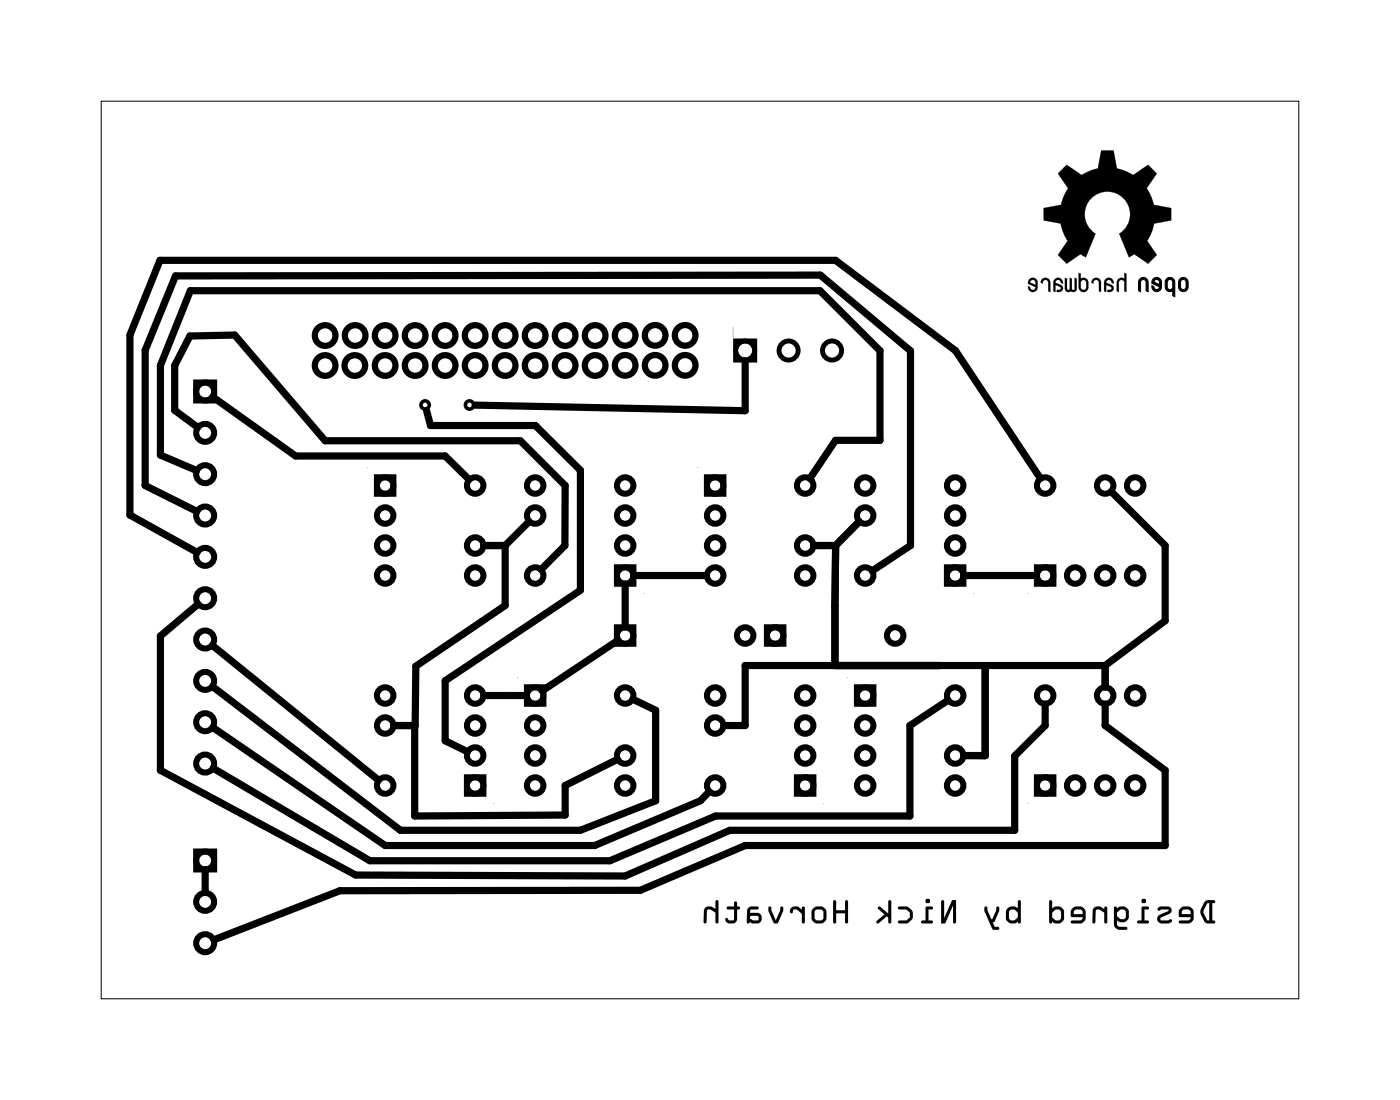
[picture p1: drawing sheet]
<svg xmlns="http://www.w3.org/2000/svg" width="119mm" height="93mm" viewBox="0 0 119 93" stroke-linecap="round" stroke-linejoin="round" font-family="sans-serif">
<path d="M8.6 8.6h101.4v76h-101.4zM96.5 23.6a.4 .4 0 0 1 .5-.1 .4 .4 0 0 1 .2 .4v.8l-.2-.1v-.7a.23 .23 0 0 0-.2-.2 .23 .23 0 0 0-.2 .2v.8l-.2-.1v-.7zM97.6 23.6a.41 .41 0 0 1 .5-.1 .41 .41 0 0 1 .2 .4v.4a.41 .41 0 0 1-.4 .4 .41 .41 0 0 1-.4-.5l.2 .1a.23 .23 0 0 0 .2 .2 .23 .23 0 0 0 .3-.2l-.7-.3zM97.8 23.7a.23 .23 0 0 1 .2 0 .23 .23 0 0 1 .2 .2v.2l-.5-.2zM98.8 23.6a.41 .41 0 0 1 .4-.1 .41 .41 0 0 1 .3 .4v1.2l-.2-.1v-.4a.41 .41 0 0 1-.6-.3v-.4zM98.9 23.7h.2h.1l.1 .6a.23 .23 0 0 1-.2 .2 .23 .23 0 0 1-.3-.2zM99.9 23.6a.41 .41 0 0 1 .4-.1 .41 .41 0 0 1 .3 .4v.4a.41 .41 0 0 1-.4 .4 .41 .41 0 0 1-.4-.4v-.4zM100 23.7h.2h.2v.6a.23 .23 0 0 1-.2 .2 .23 .23 0 0 1-.2-.2z" fill="none" stroke="#000" stroke-width=".08"/>
<g fill="none" stroke="#000" stroke-width=".51">
<path d="M16.6 32.4h1.5v1.5h-1.5zM31.9 40.4h1.4v1.4h-1.4zM44.6 58.2h1.4v1.4h-1.4zM52.2 53.1h1.4v1.4h-1.4zM52.2 48h1.4v1.4h-1.4zM59.9 40.4h1.3v1.4h-1.3zM64.9 53.1h1.4v1.4h-1.4zM72.6 58.2h1.3v1.4h-1.3zM80.2 48h1.4v1.4h-1.4zM87.8 48h1.4v1.4h-1.4zM16.6 72.1h1.5v1.5h-1.5zM39.5 65.8h1.4v1.4h-1.4z"/>
<path d="M67.5 65.8h1.4v1.4h-1.4zM87.8 65.8h1.4v1.4h-1.4z"/>
<circle cx="17.4" cy="36.6" r=".76"/>
<circle cx="17.4" cy="33.1" r=".76"/>
<circle cx="17.4" cy="57.6" r=".76"/>
<circle cx="17.4" cy="54.1" r=".76"/>
<circle cx="17.4" cy="43.6" r=".76"/>
<circle cx="17.4" cy="40.1" r=".76"/>
<circle cx="17.4" cy="47.1" r=".76"/>
<circle cx="17.4" cy="50.6" r=".76"/>
<circle cx="32.6" cy="43.6" r=".7"/>
<circle cx="32.6" cy="46.2" r=".7"/>
<circle cx="32.6" cy="48.7" r=".7"/>
<circle cx="32.6" cy="41.1" r=".7"/>
<circle cx="32.6" cy="58.9" r=".7"/>
<circle cx="40.2" cy="46.2" r=".7"/>
<circle cx="40.2" cy="48.7" r=".7"/>
<circle cx="40.2" cy="41.1" r=".7"/>
<circle cx="40.2" cy="58.9" r=".7"/>
<circle cx="45.3" cy="58.9" r=".7"/>
<circle cx="45.3" cy="48.7" r=".7"/>
<circle cx="45.3" cy="43.6" r=".7"/>
<circle cx="45.3" cy="41.1" r=".7"/>
<circle cx="52.9" cy="53.8" r=".7"/>
<circle cx="52.9" cy="58.9" r=".7"/>
<circle cx="52.9" cy="48.7" r=".7"/>
<circle cx="52.9" cy="46.2" r=".7"/>
<circle cx="52.9" cy="43.6" r=".7"/>
<circle cx="52.9" cy="41.1" r=".7"/>
<circle cx="60.6" cy="46.2" r=".7"/>
<circle cx="60.6" cy="43.6" r=".7"/>
<circle cx="60.6" cy="48.7" r=".7"/>
<circle cx="60.6" cy="41.1" r=".7"/>
<circle cx="60.6" cy="58.9" r=".7"/>
<circle cx="63.1" cy="53.8" r=".7"/>
<circle cx="65.6" cy="53.8" r=".7"/>
<circle cx="68.2" cy="46.2" r=".7"/>
<circle cx="68.2" cy="48.7" r=".7"/>
<circle cx="68.2" cy="41.1" r=".7"/>
<circle cx="68.2" cy="58.9" r=".7"/>
<circle cx="73.3" cy="58.9" r=".7"/>
<circle cx="73.3" cy="48.7" r=".7"/>
<circle cx="73.3" cy="43.6" r=".7"/>
<circle cx="73.3" cy="41.1" r=".7"/>
<circle cx="75.8" cy="53.8" r=".7"/>
<circle cx="80.9" cy="58.9" r=".7"/>
<circle cx="80.9" cy="48.7" r=".7"/>
<circle cx="80.9" cy="46.2" r=".7"/>
<circle cx="80.9" cy="43.6" r=".7"/>
<circle cx="80.9" cy="41.1" r=".7"/>
<circle cx="88.5" cy="58.9" r=".7"/>
<circle cx="88.5" cy="41.1" r=".7"/>
<circle cx="88.5" cy="48.7" r=".7"/>
<circle cx="91" cy="48.7" r=".7"/>
<circle cx="93.6" cy="41.1" r=".7"/>
<circle cx="93.6" cy="58.9" r=".7"/>
<circle cx="93.6" cy="48.7" r=".7"/>
<circle cx="96.1" cy="41.1" r=".7"/>
<circle cx="96.1" cy="58.9" r=".7"/>
<circle cx="96.1" cy="48.7" r=".7"/>
<circle cx="17.4" cy="61.1" r=".76"/>
<circle cx="17.4" cy="76.4" r=".76"/>
<circle cx="17.4" cy="72.9" r=".76"/>
<circle cx="17.4" cy="79.9" r=".76"/>
<circle cx="17.4" cy="64.6" r=".76"/>
<circle cx="32.6" cy="66.5" r=".7"/>
<circle cx="32.6" cy="61.4" r=".7"/>
<circle cx="40.2" cy="66.5" r=".7"/>
<circle cx="40.2" cy="64" r=".7"/>
<circle cx="40.2" cy="61.4" r=".7"/>
<circle cx="45.3" cy="64" r=".7"/>
<circle cx="45.3" cy="66.5" r=".7"/>
<circle cx="45.3" cy="61.4" r=".7"/>
<circle cx="52.9" cy="64" r=".7"/>
<circle cx="52.9" cy="66.5" r=".7"/>
<circle cx="60.6" cy="66.5" r=".7"/>
<circle cx="60.6" cy="61.4" r=".7"/>
<circle cx="68.2" cy="66.5" r=".7"/>
<circle cx="68.2" cy="61.4" r=".7"/>
<circle cx="68.2" cy="64" r=".7"/>
<circle cx="73.3" cy="66.5" r=".7"/>
<circle cx="73.3" cy="64" r=".7"/>
<circle cx="73.3" cy="61.4" r=".7"/>
<circle cx="80.9" cy="66.5" r=".7"/>
<circle cx="80.9" cy="64" r=".7"/>
<circle cx="88.5" cy="66.5" r=".7"/>
<circle cx="91" cy="66.5" r=".7"/>
<circle cx="93.6" cy="66.5" r=".7"/>
<circle cx="96.1" cy="66.5" r=".7"/>
</g>
<g fill="none" stroke="#000" stroke-width=".42">
<circle cx="63.1" cy="29.7" r=".81"/>
<circle cx="66.8" cy="29.7" r=".81"/>
<circle cx="70.4" cy="29.7" r=".81"/>
</g>
<g fill="#000">
<path d="M89.6 14.7l.7-.7 1.3 .8 .6-.3 .8-.2 .2-1.6h1.1l.3 1.6 .7 .2 .6 .3 1.3-.8 .7 .7-.8 1.2 .3 .7 .3 .7 1.5 .3v1.1l-1.5 .2-.2 .8-.4 .7 .8 1.2-.7 .7-1.2-.8-.4 .3-.8-2a1.92 1.92 0 0 0 .4-2.9 1.92 1.92 0 0 0-2.9 0 1.92 1.92 0 0 0 .5 2.9l-.9 2-.4-.3-1.2 .8-.7-.7 .8-1.2-.4-.7-.2-.8-1.4-.2v-1.1l1.4-.3 .3-.7 .3-.7zM88.2 23.6a.41 .41 0 0 1 .5 0 .41 .41 0 0 1 .2 .3v.8h-.1v-.8a.24 .24 0 0 0-.3-.2 .24 .24 0 0 0-.2 .3l-.2-.1zM89.3 23.6a.41 .41 0 0 1 .5 0 .41 .41 0 0 1 .2 .4l-.2-.1a.23 .23 0 0 0-.2-.2 .23 .23 0 0 0-.2 .2l.5 .3a.35 .35 0 0 1 0 .5 .35 .35 0 0 1-.5 0l.1-.2h.2l.1-.1-.1-.1-.3-.2v.6h-.2v-.8zM90.2 23.5l.1 .1v.8a.14 .14 0 0 0 .2 .2 .12 .12 0 0 0 .1-.2v-.9l.2 .1v.8a.12 .12 0 0 0 .1 .2 .12 .12 0 0 0 .1-.2v-.9l.2 .1v.8a.29 .29 0 0 1-.2 .3 .29 .29 0 0 1-.3-.1l-.4 .1-.1-.2zM92.5 23.6a.4 .4 0 0 1 .5 0 .4 .4 0 0 1 .2 .3v.8h-.2v-.8a.24 .24 0 0 0-.2-.2 .24 .24 0 0 0-.2 .3l-.2-.1zM93.6 23.6a.41 .41 0 0 1 .5 0 .41 .41 0 0 1 .2 .4l-.2-.1a.23 .23 0 0 0-.2-.2 .23 .23 0 0 0-.2 .2l.5 .3a.35 .35 0 0 1 0 .5 .35 .35 0 0 1-.5 0l.1-.2h.2l.1-.1-.1-.1-.4-.2v.6h-.1v-.8zM95.2 23.1l.2 .1v1.5h-.2v-.8a.23 .23 0 0 0-.2-.2 .23 .23 0 0 0-.3 .2v.8h-.1v-.8a.41 .41 0 0 1 .6-.3zM96.5 23.6a.4 .4 0 0 1 .5-.1 .4 .4 0 0 1 .2 .4v.8l-.2-.1v-.7a.23 .23 0 0 0-.2-.2 .23 .23 0 0 0-.2 .2v.8l-.2-.1v-.7z"/>
<path d="M89.6 14.7l.7-.7 1.3 .8 .6-.3 .8-.2 .2-1.6h1.1l.3 1.6 .7 .2 .6 .3 1.3-.8 .7 .7-.8 1.2 .3 .7 .3 .8 1.5 .2v1.1l-1.5 .2-.2 .8-.4 .7 .8 1.2-.7 .7-1.2-.8-.4 .3-.8-2a1.93 1.93 0 0 0 .6-2.7 1.93 1.93 0 0 0-2.7-.6 1.93 1.93 0 0 0-.5 2.8l.6 .5-.9 2-.4-.3-1.2 .8-.7-.7 .8-1.2-.4-.7-.2-.8-1.4-.2v-1.1l1.4-.2 .3-.8 .3-.7zM89.6 14.7l.8 1.2-.3 .7-.3 .7-1.4 .3v1.1l1.4 .2 .2 .8 .4 .7-.8 1.2 .7 .7 1.2-.8 .4 .3 .9-2a1.92 1.92 0 0 1-.5-2.9 1.92 1.92 0 0 1 2.9 0 1.92 1.92 0 0 1-.4 2.9l.8 2 .4-.3 1.2 .8 .8-.7-.9-1.2 .4-.7 .2-.8 1.5-.2v-1.1l-1.5-.3-.2-.7-.4-.7 .9-1.2-.8-.8-1.3 .9-.6-.3-.7-.2-.3-1.6h-1.1l-.2 1.6-.8 .2-.6 .3-1.3-.9z"/>
<path d="M62.1 27.7v1h2v2h-2zM62.5 29.7a.6 .6 0 0 0 1.2 0 .6 .6 0 0 0-1.2 0z"/>
<path d="M87.2 23.6l-.2 .4 .7 .3a.23 .23 0 0 1-.3 .3 .23 .23 0 0 1-.2-.3l-.2-.1a.41 .41 0 0 0 .4 .5 .41 .41 0 0 0 .4-.4v-.4a.4 .4 0 0 0-.2-.4 .4 .4 0 0 0-.4 .1zM87.3 23.8a.23 .23 0 0 1 .2-.1 .23 .23 0 0 1 .2 .2v.2l-.5-.2z"/>
<path d="M87.2 23.6l-.2 .4 .7 .3-.1 .2h-.2l-.4-.3 .2 .4a.41 .41 0 0 0 .4 .1 .41 .41 0 0 0 .3-.4v-.4l-.2-.3a.42 .42 0 0 0-.5 0zM87.2 23.6a.39 .39 0 0 1 .4 0 .39 .39 0 0 1 .2 .3v.4a.4 .4 0 0 1-.4 .4 .4 .4 0 0 1-.4-.5l.2 .1a.24 .24 0 0 0 .2 .3 .24 .24 0 0 0 .3-.3l-.7-.3zM87.3 23.8a.23 .23 0 0 1 .2-.1 .23 .23 0 0 1 .2 .2v.2l-.5-.2zM87.3 23.8l-.1 .1 .5 .2-.1-.3-.1-.1z"/>
<path d="M88.2 23.6l-.1 .3 .2 .1v-.1a.24 .24 0 0 1 .1-.2 .24 .24 0 0 1 .3 .1v.9h.2v-.8a.42 .42 0 0 0-.2-.4 .42 .42 0 0 0-.5 .1zM88.2 23.6a.42 .42 0 0 1 .6 0l.1 .3v.8h-.1v-.8a.24 .24 0 0 0-.2-.2 .24 .24 0 0 0-.2 .1l-.1 .2-.2-.1z"/>
<path d="M89.3 23.6l-.1 .3v.8h.2v-.6l.4 .2a.17 .17 0 0 1-.1 .2 .17 .17 0 0 1-.2 0l-.1 .2a.35 .35 0 0 0 .5-.1 .35 .35 0 0 0-.1-.5l-.4-.2a.23 .23 0 0 1 .2-.2 .23 .23 0 0 1 .2 .2l.2 .1-.1-.4a.39 .39 0 0 0-.6 0zM89.3 23.6a.4 .4 0 0 1 .5 0 .4 .4 0 0 1 .2 .4l-.2-.1-.1-.2-.3 .1-.1 .1 .6 .3 .1 .3-.2 .2h-.4l.1-.2h.2l.1-.1-.1-.1-.4-.2 .1 .6h-.2v-.8z"/>
<path d="M90.2 23.5v1.1l.3 .1 .2-.1a.3 .3 0 0 0 .3 .1 .3 .3 0 0 0 .2-.3v-.8l-.2-.1v.9l-.1 .1-.1-.1v-.8l-.2-.1v.9l-.1 .1-.2-.1v-.8zM90.2 23.5l.1 .1v.8l.2 .2 .1-.2v-.9l.2 .1-.1 .8a.14 .14 0 0 0 .2 .2 .13 .13 0 0 0 .1-.2v-.9l.2 .1-.1 .9-.1 .2-.3-.1a.28 .28 0 0 1-.3 .1 .28 .28 0 0 1-.2-.3z"/>
<path d="M91.3 23.1v1.2a.42 .42 0 0 0 .4 .4 .42 .42 0 0 0 .5-.4v-.4l-.2-.3a.4 .4 0 0 0-.5 0v-.4zM91.3 23.1l.2 .1v.4a.39 .39 0 0 1 .6 .3v.4l-.1 .3a.42 .42 0 0 1-.5 0l-.2-.3zM91.6 23.8l.1-.1 .2 .1 .1 .5-.1 .2a.24 .24 0 0 1-.3 0 .24 .24 0 0 1-.1-.2zM91.6 23.8l-.1 .5 .1 .2a.23 .23 0 0 0 .2 0 .23 .23 0 0 0 .2-.2v-.4a.23 .23 0 0 0-.2-.2 .23 .23 0 0 0-.2 .1z"/>
<path d="M91.3 23.1v1.2a.41 .41 0 0 0 .4 .4 .41 .41 0 0 0 .4-.4v-.4a.41 .41 0 0 0-.6-.3v-.4zM91.6 23.8l.1-.1 .2 .1 .1 .5a.23 .23 0 0 1-.3 .3 .23 .23 0 0 1-.2-.3z"/>
<path d="M92.5 23.6l-.1 .3 .2 .1v-.2h.4v.9h.2v-.8l-.1-.3a.42 .42 0 0 0-.6 0zM92.5 23.6a.39 .39 0 0 1 .5 0 .39 .39 0 0 1 .2 .3v.8h-.2l.1-.8a.24 .24 0 0 0-.3-.2 .24 .24 0 0 0-.2 .3l-.2-.1z"/>
<path d="M93.6 23.6l-.1 .3v.8h.2l-.1-.6 .4 .2 .1 .1-.1 .1h-.2l-.1 .2a.35 .35 0 0 0 .5-.1 .35 .35 0 0 0-.1-.5l-.4-.2a.24 .24 0 0 1 .1-.2 .24 .24 0 0 1 .2 .1l.1 .2h.2a.43 .43 0 0 0-.2-.4 .43 .43 0 0 0-.5 0zM93.6 23.6a.41 .41 0 0 1 .6 0l.1 .4-.2-.1a.24 .24 0 0 0-.2-.2 .24 .24 0 0 0-.3 .2l.5 .2 .2 .3-.1 .2-.1 .1h-.4l.1-.2a.18 .18 0 0 0 .2 0 .18 .18 0 0 0 .1-.2l-.5-.2 .1 .6h-.2v-.8z"/>
<path d="M95.2 23.1v.5a.4 .4 0 0 0-.5 0l-.2 .3v.8h.2v-.8a.24 .24 0 0 1 .2-.2 .24 .24 0 0 1 .2 .1l.1 .9h.2v-1.5zM95.2 23.1l.2 .1v1.5h-.2v-.8a.24 .24 0 0 0-.1-.2 .24 .24 0 0 0-.3 .1l-.1 .1v.8h-.1v-.8a.4 .4 0 0 1 .2-.3 .4 .4 0 0 1 .4 0z"/>
<path d="M97.6 23.6a.41 .41 0 0 1 .5-.1 .41 .41 0 0 1 .2 .4v.4a.41 .41 0 0 1-.4 .4 .41 .41 0 0 1-.4-.5l.2 .1a.23 .23 0 0 0 .2 .2 .23 .23 0 0 0 .3-.2l-.7-.3zM97.8 23.7l-.1 .2 .5 .2v-.2a.23 .23 0 0 0-.2-.2 .23 .23 0 0 0-.2 0z"/>
<path d="M98.8 23.6a.41 .41 0 0 1 .4-.1 .41 .41 0 0 1 .3 .4v1.2l-.2-.1v-.4a.41 .41 0 0 1-.6-.3v-.4zM98.9 23.7l-.1 .6a.23 .23 0 0 0 .3 .2 .23 .23 0 0 0 .2-.2l-.1-.6h-.1z"/>
<path d="M99.9 23.6a.41 .41 0 0 1 .4-.1 .41 .41 0 0 1 .3 .4v.4a.41 .41 0 0 1-.4 .4 .41 .41 0 0 1-.4-.4v-.4zM100 23.7v.6a.23 .23 0 0 0 .2 .2 .23 .23 0 0 0 .2-.2v-.6h-.2z"/>
<path d="M102 76.3l-.4 .8 .1 .4 .4 .6 .7 .1a.13 .13 0 0 0 .1-.1 .13 .13 0 0 0-.1-.2h-.2v-1.4h.2a.13 .13 0 0 0 .1-.2 .13 .13 0 0 0-.1-.1h-.6zM102 76.3l.2-.1h.6a.13 .13 0 0 1 .1 .1 .13 .13 0 0 1-.1 .2h-.2v1.4h.2a.13 .13 0 0 1 .1 .2 .13 .13 0 0 1-.1 .1h-.6l-.3-.2a1.1 1.1 0 0 1 0-1.6zM102.2 76.5h.2v1.4h-.2l-.3-.7zM102.2 76.5l-.3 .7 .3 .7h.2v-1.4zM99.9 76.9l-.1 .3v.4l1 .1-.2 .2h-.7a.13 .13 0 0 0-.1 .2 .13 .13 0 0 0 .1 .1h.8l.2-.2a1.05 1.05 0 0 0 .2-.9l-.2-.2a.63 .63 0 0 0-.7-.2zM99.9 76.9l.3-.1h.5l.4 .3a1.06 1.06 0 0 1-.2 .9l-.2 .2h-.8a.13 .13 0 0 1-.1-.1 .13 .13 0 0 1 .1-.2h.7l.2-.2-1-.1v-.4zM100.1 77.1l.6-.1 .1 .2v.2h-.7zM100.1 77.1v.3h.7v-.2l-.1-.2zM98 76.9a.14 .14 0 0 0 .1 .2 .14 .14 0 0 0 .2-.1h.6l.1 .1-.9 .4-.1 .3a.39 .39 0 0 0 .4 .4h.4l.4-.1a.15 .15 0 0 0 0-.3 .16 .16 0 0 0-.3 .1h-.5l-.2-.1 .1-.1 .7-.3a.33 .33 0 0 0 .2-.4 .33 .33 0 0 0-.3-.3h-.6zM98 76.9a.97 .97 0 0 1 1.1-.1l.1 .3-.1 .2-.8 .4-.1 .1 .2 .1h.5a.16 .16 0 0 1 .3-.1 .15 .15 0 0 1 0 .3 .88 .88 0 0 1-1.2-.1v-.3l.1-.2 .8-.4v-.1h-.6a.17 .17 0 0 1-.2 .1 .17 .17 0 0 1-.1-.2zM96.7 76.8l-.1 1.1h-.2a.13 .13 0 0 0-.1 .2 .13 .13 0 0 0 .1 .1h.8a.13 .13 0 0 0 .1-.1 .13 .13 0 0 0-.1-.2h-.3v-.9h.3a.13 .13 0 0 0 .1-.1 .13 .13 0 0 0-.1-.2zM96.7 76.8l.5-.1a.13 .13 0 0 1 .1 .2 .13 .13 0 0 1-.1 .1h-.3v.9h.3a.13 .13 0 0 1 .1 .2 .13 .13 0 0 1-.1 .1h-.8a.13 .13 0 0 1-.1-.1 .13 .13 0 0 1 .1-.2h.2zM96.6 76.3a.2 .2 0 0 0 .4 0 .2 .2 0 0 0-.4 0zM96.6 76.3a.2 .2 0 0 1 .4 0 .2 .2 0 0 1-.4 0zM94.4 76.8l-.1 1.6 .4 .3h.6a.13 .13 0 0 0 .2-.1 .13 .13 0 0 0-.2-.1l-.6-.1-.1-.1v-.4l.3 .2h.3l.2-.2 .2-.3-.1-.5-.1-.3-.3-.1-.3 .1-.2 .1a.13 .13 0 0 0-.1-.1 .13 .13 0 0 0-.1 0zM94.3 76.8a.13 .13 0 0 1 .2 0 .13 .13 0 0 1 .1 .1l.2-.1 .3-.1 .3 .1 .1 .3 .1 .5-.2 .3-.2 .2h-.3l-.3-.2v.4l.1 .1 .6 .1a.13 .13 0 0 1 .2 .1 .13 .13 0 0 1-.2 .1h-.6l-.4-.3zM94.6 77.2l.3-.2h.3l.1 .2v.5l-.2 .1h-.3l-.2-.2zM94.6 77.2v.4l.2 .2h.3l.2-.1v-.5l-.1-.2h-.3zM92.6 76.9l-.1 .2v1a.13 .13 0 0 0 .1 .1 .13 .13 0 0 0 .1-.1l.1-1 .1-.1h.2l.4 .3v.8a.13 .13 0 0 0 .1 .1 .13 .13 0 0 0 .1-.1v-1.2a.13 .13 0 0 0-.1-.2 .13 .13 0 0 0-.1 .2v.1l-.5-.3zM92.6 76.9l.4-.2 .5 .3v-.1a.13 .13 0 0 1 .1-.2 .13 .13 0 0 1 .1 .2v1.2a.13 .13 0 0 1-.1 .1 .13 .13 0 0 1-.1-.1v-.8l-.4-.3h-.2l-.1 .1-.1 1a.13 .13 0 0 1-.1 .1 .13 .13 0 0 1-.1-.1v-1zM90.8 76.9l-.1 .3v.4l1 .1-.2 .2h-.7a.13 .13 0 0 0-.1 .2 .13 .13 0 0 0 .1 .1h.7l.3-.2a1.05 1.05 0 0 0 .1-.9l-.1-.2a.63 .63 0 0 0-.7-.2zM90.8 76.9l.3-.1h.5l.3 .3a1.06 1.06 0 0 1-.1 .9l-.3 .2h-.7a.13 .13 0 0 1-.1-.1 .13 .13 0 0 1 .1-.2h.7l.2-.2-1-.1v-.4zM91 77.1l.5-.1 .2 .2v.2h-.8zM91 77.1l-.1 .3h.8v-.2l-.2-.2zM88.9 76.2l-.1 1.9a.13 .13 0 0 0 .2 .1 .13 .13 0 0 0 .1-.2l.3 .2h.3l.3-.2a1.07 1.07 0 0 0 .1-.9l-.3-.3h-.5l-.2 .1v-.6zM88.9 76.2l.2 .1v.6l.2-.1h.5l.3 .3a1.07 1.07 0 0 1-.1 .9l-.3 .2h-.3l-.3-.2a.13 .13 0 0 1-.1 .2 .13 .13 0 0 1-.2-.1zM89.1 77.2l.3-.2 .3 .1 .1 .1v.6l-.4 .1-.3-.2zM89.1 77.2v.5l.3 .2h.3l.1-.1v-.7l-.1-.1h-.3zM85.3 76.9a1.02 1.02 0 0 0-.1 .9l.2 .3a.63 .63 0 0 0 .8-.1 .13 .13 0 0 0 .1 .2 .13 .13 0 0 0 .1-.1v-1.8a.13 .13 0 0 0-.1-.1 .13 .13 0 0 0-.1 .1v.6a.67 .67 0 0 0-.7-.1zM85.3 76.9l.2-.1a.67 .67 0 0 1 .7 .1v-.6a.13 .13 0 0 1 .1-.1 .13 .13 0 0 1 .1 .1v1.8a.13 .13 0 0 1-.1 .1 .13 .13 0 0 1-.1-.2 .6 .6 0 0 1-.8 .1l-.2-.3a1.02 1.02 0 0 1 .1-.9zM85.5 77.1l.1-.1h.3l.3 .3v.4l-.3 .2h-.3l-.2-.1zM85.5 77.1l-.1 .7 .2 .1h.3l.3-.2v-.4l-.3-.3h-.3zM83.4 76.8l-.1 .3 .7 1.6h.5a.13 .13 0 0 0 .1-.1 .13 .13 0 0 0-.1-.1h-.3l-.2-.4 .2-.1 .4-.9v-.2a.13 .13 0 0 0-.1-.2 .14 .14 0 0 0-.2 .2v.2l-.3 .7h-.1l-.3-.7v-.3zM83.4 76.8h.2v.3l.3 .7h.1l.3-.7v-.2a.14 .14 0 0 1 .2-.2 .13 .13 0 0 1 .1 .2v.2l-.4 .9-.2 .1 .2 .4h.3a.13 .13 0 0 1 .1 .1 .13 .13 0 0 1-.1 .1h-.5l-.7-1.6zM79.7 76.2v2h.3l.7-1.5v1.4a.13 .13 0 0 0 .1 .1 .13 .13 0 0 0 .1-.1v-1.9h-.3l-.7 1.5v-1.4v-.1zM79.7 76.2h.2v.1v1.4l.7-1.5h.3v1.9a.13 .13 0 0 1-.1 .1 .13 .13 0 0 1-.1-.1v-1.4l-.7 1.5h-.3zM78.4 76.8v1.1h-.3a.13 .13 0 0 0-.1 .2 .13 .13 0 0 0 .1 .1h.8a.13 .13 0 0 0 .1-.1 .13 .13 0 0 0-.1-.2h-.3v-.9h.3a.13 .13 0 0 0 .1-.1 .13 .13 0 0 0-.1-.2zM78.4 76.8l.5-.1a.13 .13 0 0 1 .1 .2 .13 .13 0 0 1-.1 .1h-.3v.9h.3a.13 .13 0 0 1 .1 .2 .13 .13 0 0 1-.1 .1h-.8a.13 .13 0 0 1-.1-.1 .13 .13 0 0 1 .1-.2h.3zM78.3 76.3a.2 .2 0 0 0 .4 0 .2 .2 0 0 0-.4 0zM78.3 76.3a.2 .2 0 0 1 .4 0 .2 .2 0 0 1-.4 0zM76.1 76.8v.2h.6l.3 .3v.4l-.2 .2h-.6a.14 .14 0 0 0-.2 .2 .13 .13 0 0 0 .2 .1h.6l.4-.3a.74 .74 0 0 0 0-.9l-.4-.2zM76.1 76.8l.6-.1 .3 .1a.71 .71 0 0 1-.1 1.3l-.2 .1h-.5a.13 .13 0 0 1-.2-.1 .14 .14 0 0 1 .2-.2h.6l.2-.2v-.4l-.3-.3h-.6zM74.4 76.8v.2l.5 .4-.7 .6a.13 .13 0 0 0 0 .1 .13 .13 0 0 0 .2 .1l.7-.6 .1 .1v.4a.13 .13 0 0 0 .1 .1 .13 .13 0 0 0 .2-.1v-1.8a.13 .13 0 0 0-.2-.1 .13 .13 0 0 0-.1 .1v1.1l-.7-.6zM74.4 76.8h.1l.7 .5v-1a.13 .13 0 0 1 .1-.1 .13 .13 0 0 1 .2 .1v1.8a.13 .13 0 0 1-.2 .1 .13 .13 0 0 1-.1-.1v-.4l-.1-.1-.7 .6a.13 .13 0 0 1-.2-.1 .13 .13 0 0 1 0-.1l.7-.6-.5-.4zM70.6 76.2l-.1 1.9a.13 .13 0 0 0 .2 .1 .13 .13 0 0 0 .1-.1v-.8h.7v.8a.13 .13 0 0 0 .2 .1 .13 .13 0 0 0 .1-.1v-1.8a.13 .13 0 0 0-.1-.1 .13 .13 0 0 0-.2 .1v.8h-.7v-.8zM70.6 76.2l.2 .1v.8h.7v-.8a.13 .13 0 0 1 .2-.1 .13 .13 0 0 1 .1 .1v1.8a.13 .13 0 0 1-.1 .1 .13 .13 0 0 1-.2-.1v-.8h-.7v.8a.13 .13 0 0 1-.1 .1 .13 .13 0 0 1-.2-.1zM68.8 76.9a1.02 1.02 0 0 0-.1 .9l.1 .1 .3 .3h.5l.2-.2a1.05 1.05 0 0 0 .2-.9l-.2-.2a.64 .64 0 0 0-.6-.2zM68.8 76.9l.3-.2 .5 .1 .4 .3a1.06 1.06 0 0 1-.2 .9l-.2 .2h-.5l-.3-.3-.1-.1a1.02 1.02 0 0 1 .1-.9zM69 77.1l.5-.1 .2 .2v.6l-.1 .1h-.5l-.1-.1v-.6zM69 77.1v.1v.6l.2 .1h.4l.1-.1v-.6l-.2-.2zM67 76.9l-.1 .2a.14 .14 0 0 0 .1 .2 .14 .14 0 0 0 .1-.2l.1-.1h.3l.4 .4v.7a.13 .13 0 0 0 .1 .1 .13 .13 0 0 0 .1-.1v-1.2a.13 .13 0 0 0-.1-.2 .13 .13 0 0 0-.1 .2v.1l-.3-.2-.3-.1zM67 76.9l.3-.2 .3 .1 .3 .2v-.1a.13 .13 0 0 1 .1-.2 .13 .13 0 0 1 .1 .2v1.2a.13 .13 0 0 1-.1 .1 .13 .13 0 0 1-.1-.1v-.7l-.4-.4h-.3a.2 .2 0 0 1-.1 .2 .2 .2 0 0 1-.2 .1v-.2zM65.1 76.8v.3l.4 1 .1 .1 .3-.1 .4-1v-.2a.13 .13 0 0 0-.1-.2 .13 .13 0 0 0-.1 .2v.2l-.4 .8-.4-.8v-.3zM65.1 76.8h.2v.3l.4 .8 .4-.8v-.2a.13 .13 0 0 1 .1-.2 .13 .13 0 0 1 .1 .2v.2l-.4 1-.3 .1-.1-.1-.4-1zM63.4 76.9l-.1 .2-.1 1a.13 .13 0 0 0 .2 .1 .13 .13 0 0 0 .1-.1l.2 .1h.4a.46 .46 0 0 0 .4-.5 .46 .46 0 0 0-.4-.4h-.6l.1-.3h.5a.13 .13 0 0 0 .1-.1 .13 .13 0 0 0-.1-.2h-.5zM63.4 76.9l.2-.2h.5a.13 .13 0 0 1 .1 .2 .13 .13 0 0 1-.1 .1h-.5l-.1 .3h.6a.46 .46 0 0 1 .4 .4 .46 .46 0 0 1-.4 .5h-.4l-.2-.1a.13 .13 0 0 1-.1 .1 .13 .13 0 0 1-.2-.1l.1-1zM63.5 77.6h.7v.3h-.4l-.3-.1zM63.5 77.6v.2l.3 .1h.4v-.3zM61.6 76.8v.2h.6l-.1 .9h-.1h-.3a.14 .14 0 0 0-.2-.2 .14 .14 0 0 0-.1 .2 .54 .54 0 0 0 .5 .3 .54 .54 0 0 0 .5-.4v-.8h.1a.13 .13 0 0 0 .2-.1 .14 .14 0 0 0-.2-.2h-.1v-.3a.13 .13 0 0 0-.1-.1 .13 .13 0 0 0-.1 .1v.3zM61.6 76.8l.6-.1-.1-.3a.13 .13 0 0 1 .2-.1 .13 .13 0 0 1 .1 .1v.3h.1a.14 .14 0 0 1 .2 .2 .13 .13 0 0 1-.2 .1h-.1v.8a.49 .49 0 0 1-.5 .5 .49 .49 0 0 1-.5-.5l.2-.1 .2 .2h.3v-.1l.1-.8h-.6zM59.7 76.9l-.1 .2v1a.13 .13 0 0 0 .1 .1 .13 .13 0 0 0 .1-.1l.1-1 .1-.1h.2l.4 .3v.8a.13 .13 0 0 0 .1 .1 .13 .13 0 0 0 .1-.1v-1.8a.13 .13 0 0 0-.1-.1 .13 .13 0 0 0-.1 .1v.7l-.5-.3zM59.7 76.9l.4-.2 .5 .3v-.7a.13 .13 0 0 1 .1-.1 .13 .13 0 0 1 .1 .1v1.8a.13 .13 0 0 1-.1 .1 .13 .13 0 0 1-.1-.1v-.8l-.4-.3h-.2l-.1 .1-.1 1a.13 .13 0 0 1-.1 .1 .13 .13 0 0 1-.1-.1v-1z"/>
<path d="M102 76.3a1.17 1.17 0 0 0 0 1.8l.2 .1h.6a.13 .13 0 0 0 .1-.1 .13 .13 0 0 0-.1-.2h-.2v-1.4h.2a.13 .13 0 0 0 .1-.2 .13 .13 0 0 0-.1-.1h-.6zM102.2 76.5h.2v1.4h-.2l-.3-.7zM99.9 76.9l-.1 .3v.4l1 .1-.2 .2h-.7a.13 .13 0 0 0-.1 .2 .13 .13 0 0 0 .1 .1h.8l.2-.2a1.05 1.05 0 0 0 .2-.9l-.2-.2a.63 .63 0 0 0-.7-.2zM100.1 77.1l.6-.1 .1 .2v.2h-.7zM98 76.9a.14 .14 0 0 0 .1 .2 .14 .14 0 0 0 .2-.1h.6v.1l-.7 .3a.39 .39 0 0 0-.2 .5 .39 .39 0 0 0 .4 .3h.4l.4-.1a.17 .17 0 0 0-.1-.3 .17 .17 0 0 0-.2 .1h-.6l-.1-.1 .1-.1 .7-.3a.33 .33 0 0 0 .2-.4 .33 .33 0 0 0-.3-.3h-.6zM96.7 76.8l-.1 1.1h-.2a.13 .13 0 0 0-.1 .2 .13 .13 0 0 0 .1 .1h.8a.13 .13 0 0 0 .1-.1 .13 .13 0 0 0-.1-.2h-.3v-.9h.3a.13 .13 0 0 0 .1-.1 .13 .13 0 0 0-.1-.2zM96.6 76.3a.2 .2 0 0 0 .4 0 .2 .2 0 0 0-.4 0zM94.3 76.8v1.6l.4 .3h.6a.13 .13 0 0 0 .2-.1 .13 .13 0 0 0-.2-.1l-.6-.1-.1-.1v-.4l.3 .2h.3l.2-.2 .2-.3-.1-.6-.3-.2h-.4l-.2 .1-.1-.1zM94.6 77.2l.3-.2h.3l.1 .2v.5l-.2 .1h-.3l-.2-.2zM92.6 76.9l-.1 .2v1a.13 .13 0 0 0 .1 .1 .13 .13 0 0 0 .1-.1l.1-1 .1-.1h.2l.4 .3v.8a.13 .13 0 0 0 .1 .1 .13 .13 0 0 0 .1-.1v-1.2a.13 .13 0 0 0-.1-.2 .13 .13 0 0 0-.1 .2v.1l-.5-.3zM90.8 76.9l-.1 .3v.4l1 .1-.2 .2h-.7a.13 .13 0 0 0-.1 .2 .13 .13 0 0 0 .1 .1h.7l.3-.2a1.05 1.05 0 0 0 .1-.9l-.1-.2a.63 .63 0 0 0-.7-.2zM91 77.1l.5-.1 .2 .2v.2h-.8zM88.9 76.2l-.1 1.9a.13 .13 0 0 0 .2 .1 .13 .13 0 0 0 .1-.2l.3 .2h.3l.3-.2a1.07 1.07 0 0 0 .1-.9 .6 .6 0 0 0-.8-.3l-.2 .1v-.6zM89.1 77.2l.3-.2 .3 .1 .1 .1v.6l-.1 .1h-.3l-.3-.2zM85.3 76.9a1.02 1.02 0 0 0-.1 .9l.1 .2a.58 .58 0 0 0 .8 .1l.1-.1a.13 .13 0 0 0 .1 .2 .13 .13 0 0 0 .1-.1v-1.8a.13 .13 0 0 0-.1-.1 .13 .13 0 0 0-.1 .1v.6a.67 .67 0 0 0-.7-.1zM85.5 77.1l.1-.1h.3l.3 .3v.4l-.3 .2h-.3l-.2-.1zM83.4 76.8l-.1 .3 .7 1.6h.5a.13 .13 0 0 0 .1-.1 .13 .13 0 0 0-.1-.1h-.3l-.2-.4 .2-.1 .4-.9v-.2a.13 .13 0 0 0-.1-.2 .14 .14 0 0 0-.2 .2v.2l-.3 .7h-.1l-.3-.7v-.3zM79.7 76.2v2h.3l.7-1.5v1.4a.13 .13 0 0 0 .1 .1 .13 .13 0 0 0 .1-.1v-1.9h-.3l-.7 1.5v-1.4v-.1zM78.4 76.8v1.1h-.3a.13 .13 0 0 0-.1 .2 .13 .13 0 0 0 .1 .1h.8a.13 .13 0 0 0 .1-.1 .13 .13 0 0 0-.1-.2h-.3v-.9h.3a.13 .13 0 0 0 .1-.1 .13 .13 0 0 0-.1-.2zM78.3 76.3a.2 .2 0 0 0 .4 0 .2 .2 0 0 0-.4 0zM76.1 76.8v.2h.6l.3 .3v.4l-.2 .2h-.6a.14 .14 0 0 0-.2 .2 .13 .13 0 0 0 .2 .1h.5a.73 .73 0 0 0 .6-.7 .73 .73 0 0 0-.6-.8zM74.4 76.8v.2l.5 .4-.7 .6a.13 .13 0 0 0 0 .1 .13 .13 0 0 0 .2 .1l.7-.6 .1 .1v.4a.13 .13 0 0 0 .1 .1 .13 .13 0 0 0 .2-.1v-1.8a.13 .13 0 0 0-.2-.1 .13 .13 0 0 0-.1 .1v1l-.7-.5zM70.6 76.2l-.1 1.9a.13 .13 0 0 0 .2 .1 .13 .13 0 0 0 .1-.1v-.8h.7v.8a.13 .13 0 0 0 .2 .1 .13 .13 0 0 0 .1-.1v-1.8a.13 .13 0 0 0-.1-.1 .13 .13 0 0 0-.2 .1v.8h-.7v-.8zM68.8 76.9a1.02 1.02 0 0 0-.1 .9l.1 .1 .3 .3h.5l.2-.2a1.05 1.05 0 0 0 .2-.9l-.2-.2a.64 .64 0 0 0-.6-.2zM69 77.1l.5-.1 .2 .2v.6l-.1 .1h-.4l-.2-.1v-.6zM67 76.9l-.1 .2a.14 .14 0 0 0 .1 .2 .14 .14 0 0 0 .1-.2l.1-.1h.3l.4 .4v.7a.13 .13 0 0 0 .1 .1 .13 .13 0 0 0 .1-.1v-1.2a.13 .13 0 0 0-.1-.2 .13 .13 0 0 0-.1 .2v.1l-.3-.2-.3-.1zM65.1 76.8v.3l.4 1 .1 .1 .3-.1 .4-1v-.2a.13 .13 0 0 0-.1-.2 .13 .13 0 0 0-.1 .2v.2l-.4 .8-.4-.8v-.3zM63.4 76.9l-.1 .2-.1 1a.13 .13 0 0 0 .2 .1 .13 .13 0 0 0 .1-.1l.2 .1h.4a.46 .46 0 0 0 .4-.5 .46 .46 0 0 0-.4-.4h-.6l.1-.3h.5a.13 .13 0 0 0 .1-.1 .13 .13 0 0 0-.1-.2h-.5zM63.5 77.6h.7v.3h-.4l-.3-.1zM61.6 76.8v.2h.6l-.1 .9h-.1h-.3a.14 .14 0 0 0-.2-.2 .14 .14 0 0 0-.1 .2 .54 .54 0 0 0 .5 .3 .54 .54 0 0 0 .5-.4v-.8h.1a.13 .13 0 0 0 .2-.1 .14 .14 0 0 0-.2-.2h-.1v-.3a.13 .13 0 0 0-.1-.1 .13 .13 0 0 0-.1 .1v.3zM59.7 76.9l-.1 .2v1a.13 .13 0 0 0 .1 .1 .13 .13 0 0 0 .1-.1l.1-1 .1-.1h.2l.4 .3v.8a.13 .13 0 0 0 .1 .1 .13 .13 0 0 0 .1-.1v-1.8a.13 .13 0 0 0-.1-.1 .13 .13 0 0 0-.1 .1v.7l-.5-.3z"/>
</g>
<g fill="none" stroke="#000" stroke-width=".3">
<circle cx="36" cy="34.3" r=".35"/>
<circle cx="39.8" cy="34.3" r=".35"/>
</g>
<g fill="none" stroke="#000" stroke-width=".53">
<circle cx="27.5" cy="30.9" r=".87"/>
<circle cx="27.5" cy="28.4" r=".87"/>
<circle cx="30" cy="30.9" r=".87"/>
<circle cx="30.1" cy="28.4" r=".87"/>
<circle cx="32.6" cy="28.4" r=".87"/>
<circle cx="32.6" cy="30.9" r=".87"/>
<circle cx="35.2" cy="28.4" r=".87"/>
<circle cx="35.2" cy="30.9" r=".87"/>
<circle cx="37.7" cy="28.4" r=".87"/>
<circle cx="37.7" cy="30.9" r=".87"/>
<circle cx="40.2" cy="30.9" r=".87"/>
<circle cx="40.2" cy="28.4" r=".87"/>
<circle cx="42.8" cy="30.9" r=".87"/>
<circle cx="42.8" cy="28.4" r=".87"/>
<circle cx="45.3" cy="28.4" r=".87"/>
<circle cx="45.3" cy="30.9" r=".87"/>
<circle cx="47.9" cy="28.4" r=".87"/>
<circle cx="47.9" cy="30.9" r=".87"/>
<circle cx="50.4" cy="28.4" r=".87"/>
<circle cx="50.4" cy="30.9" r=".87"/>
<circle cx="52.9" cy="30.9" r=".87"/>
<circle cx="52.9" cy="28.4" r=".87"/>
<circle cx="55.5" cy="30.9" r=".87"/>
<circle cx="55.5" cy="28.4" r=".87"/>
<circle cx="58" cy="30.9" r=".87"/>
<circle cx="58" cy="28.4" r=".87"/>
</g>
<g fill="none" stroke="#000" stroke-width=".61">
<path d="M16.6 39.8l-3-1.3v-7.6l2.5-6.3h53.3l5.1 5.1v7.6h-3.8l-2.1 3.2M16.7 36.2l-1.9-1.5v-3.8l1.3-2.5h3.8l7.6 8.9h16.6l3.8 3.8-.1 5.1-2 2M18 33.6l7 5h12.7l2 2M36.1 34.8l.3 1.2h8.9l3.8 3.8v10.2l-11.4 7.6v5.1l1.9 .9M63.1 30.6v4.2l-22.9-.5M16.7 43.3l-4.4-2.2v-11.4l2.6-6.3 54.6-.1 7.6 6.4v16.5l-3.2 2.1M16.8 51.2l-3.2 2.6v11.4l16.5 8.9 22.8 .1 8.9-3.9h24.1v-6.3l2.6-2.6v-1.8M18 54.6l14 11.5M18 58.1l15.9 12.2h15.2l6.4-2.5v-7.7l-1.9-.9M41 46.2h1.8M41 58.9h3.6M42.8 46.2v5.1l-7.6 5.1v5h-1.9"/>
<path d="M44.8 44.2l-2 2M52.3 54.2l-6.4 4.3M52.9 49.5v3.6M53.7 48.7h6.1M68.9 46.2h1.9M70.8 46.2l-.1 10.1M72.7 44.2l-1.9 2M80.3 59.3l-3.3 2.1v7.7h-16.4l-9 3.8h-20.3l-13.2-7.9M81.6 48.7h6.2M83.4 56.3v7.7h-1.8h1.8M88.1 40.5l-7.2-10.8-10.2-7.7h-57.2l-2.5 6.4v15.2l5.7 3.2M93.6 56.3h-30.5v5.1h-1.8"/>
<path d="M93.6 59.6v1.8l5.1 3.8v6.4h-35.6l-8.9 3.8h-25.4l-10.7 4.2M93.6 56.3v1.9M94.1 41.6l4.6 4.6v6.4l-5.1 3.7M17.4 73.6v2M18 61.6l14.6 10h17.7l9-3.8 .7-.8M35.1 61.4v7.7l12.8-.1v-2.5l4.4-2.2"/>
</g>
</svg>
